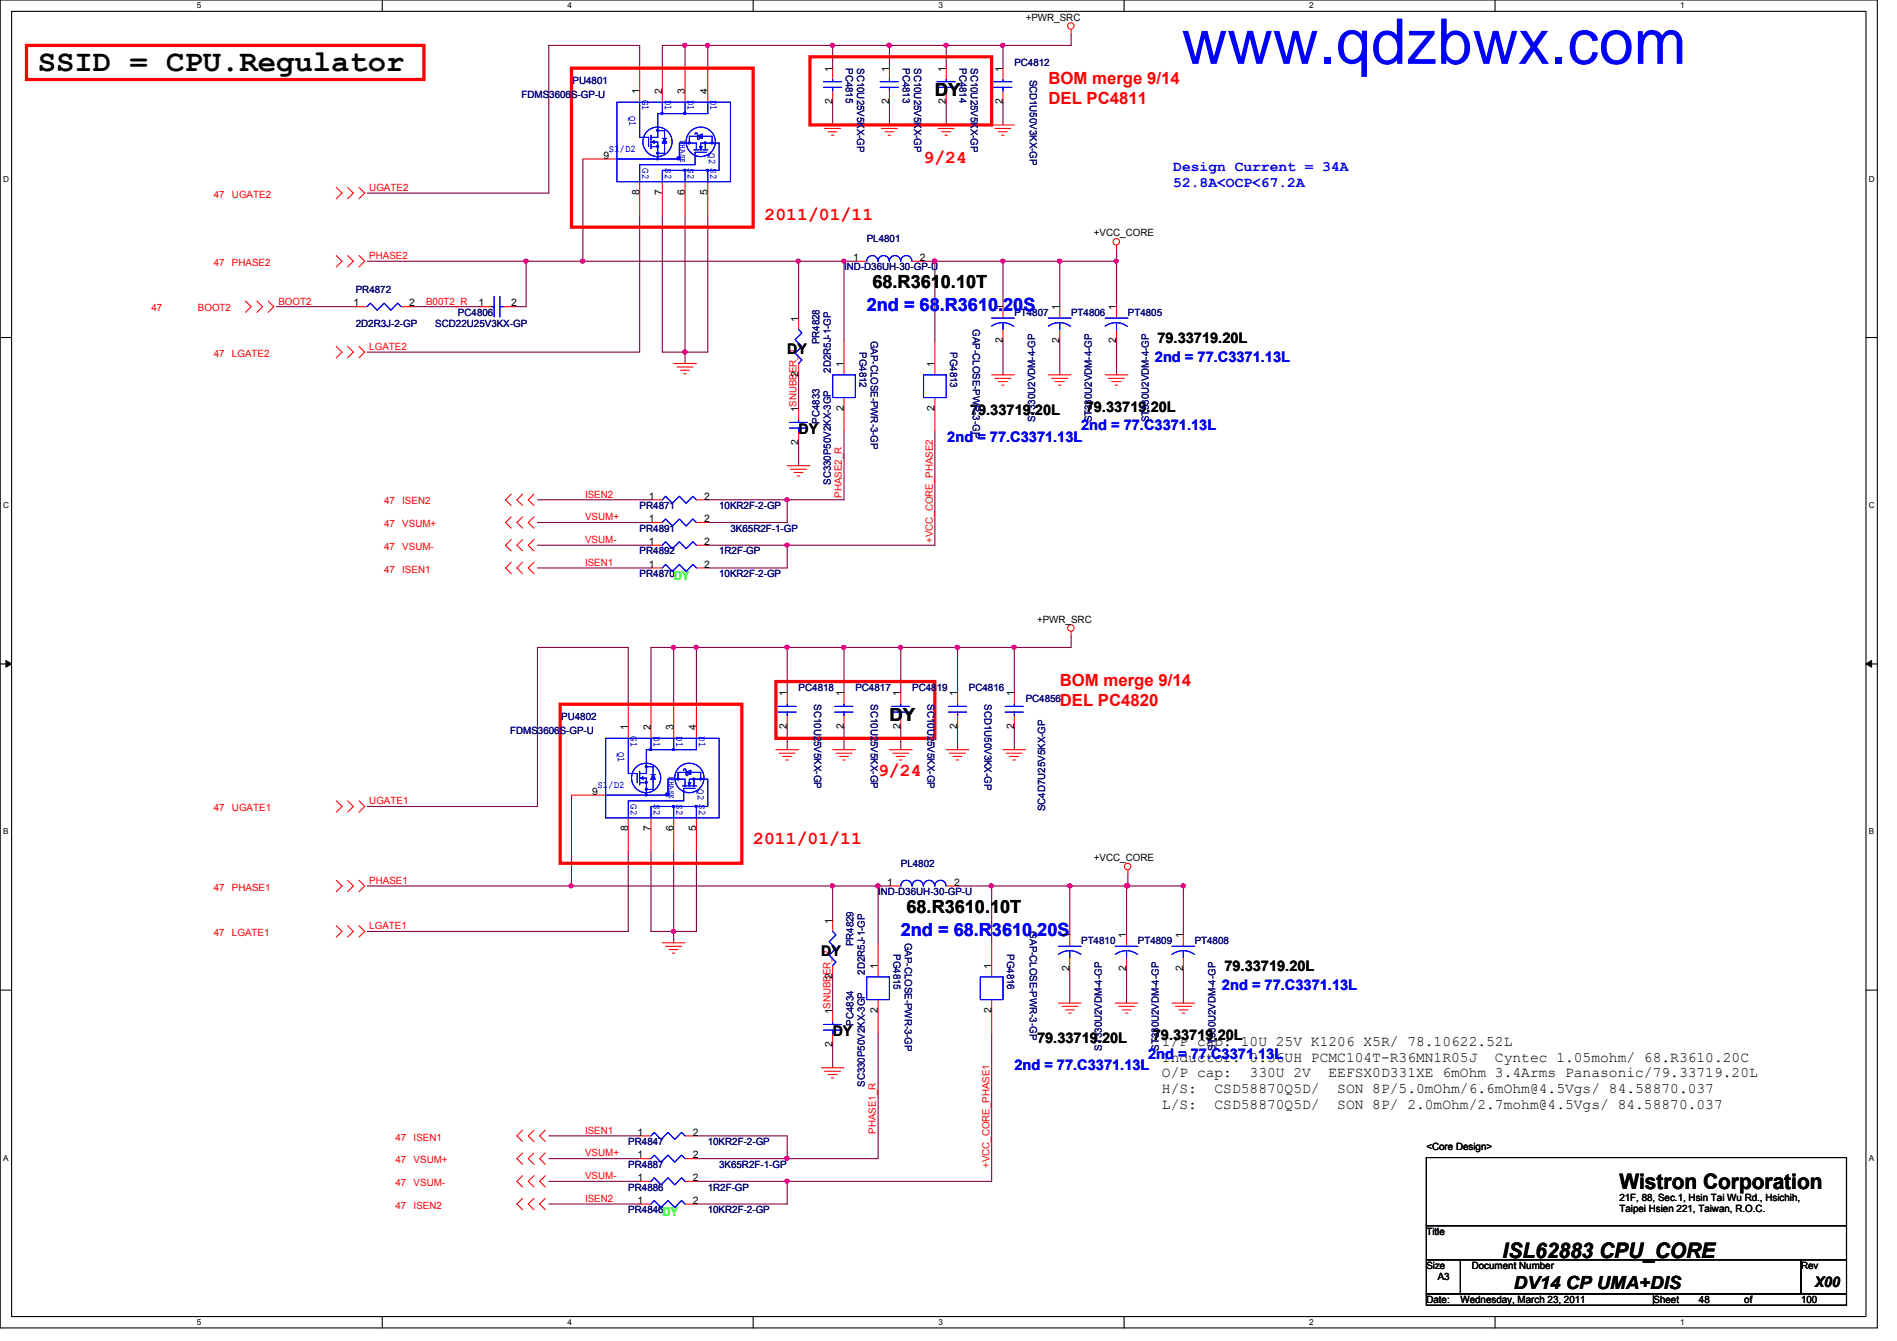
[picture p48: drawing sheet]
<svg xmlns="http://www.w3.org/2000/svg" width="297mm" height="210mm" viewBox="0 0 297 210" stroke-linecap="round" stroke-linejoin="round" font-family="sans-serif">
<defs><g id="words">
<text font-size="9.9" fill="#00f" x="185" y="10">www.qdzbwx.com</text>
<text font-size="4.8" x="5.9" y="11.1">SSID = CPU.Regulator</text>
<g font-size="3.3">
<text x="253.6" y="186.1">Wistron Corporation</text>
<text x="235.3" y="196.8">ISL62883 CPU_CORE</text>
</g>
<g font-size="2.8">
<text x="146.4" y="15.1">DY</text>
<text x="136.6" y="45.1">68.R3610.10T</text>
<text x="139.3" y="112.9">DY</text>
<text x="141.9" y="142.9">68.R3610.10T</text>
<text x="237.1" y="201.7">DV14 CP UMA+DIS</text>
</g>
<g font-size="2.8" fill="#f00">
<text x="144.6" y="25.5">9/24</text>
<text x="119.7" y="34.4">2011/01/11</text>
<text x="137.5" y="121.5">9/24</text>
<text x="117.9" y="132.2">2011/01/11</text>
</g>
<g font-size="2.8" fill="#00f">
<text x="135.7" y="48.7">2nd = 68.R3610.20S</text>
<text x="141.1" y="146.5">2nd = 68.R3610.20S</text>
</g>
<g font-size="2.6" fill="#f00">
<text x="164.2" y="13.1">BOM merge 9/14</text>
<text x="164.2" y="16.2">DEL PC4811</text>
<text x="165.9" y="107.3">BOM merge 9/14</text>
<text x="165.9" y="110.4">DEL PC4820</text>
</g>
<g font-size="2.3" fill="#00f">
<text x="183.7" y="26.8">Design Current = 34A</text>
<text x="183.7" y="29.3">52.8A&lt;OCP&lt;67.2A</text>
<text x="180.8" y="56.7">2nd = 77.C3371.13L</text>
<text x="148.3" y="69.1">2nd = 77.C3371.13L</text>
<text x="169.3" y="67.4">2nd = 77.C3371.13L</text>
<text x="191.3" y="155">2nd = 77.C3371.13L</text>
<text x="158.8" y="167.5">2nd = 77.C3371.13L</text>
<text x="179.8" y="165.7">2nd = 77.C3371.13L</text>
</g>
<g font-size="2.3">
<text x="181.2" y="53.7">79.33719.20L</text>
<text x="123.3" y="55.5">DY</text>
<text x="151.9" y="64.9">79.33719.20L</text>
<text x="170" y="64.5">79.33719.20L</text>
<text x="125" y="67.9">DY</text>
<text x="128.6" y="149.7">DY</text>
<text x="191.7" y="152">79.33719.20L</text>
<text x="130.4" y="162.1">DY</text>
<text x="162.4" y="163.2">79.33719.20L</text>
<text x="180.5" y="162.9">79.33719.20L</text>
<text x="181.9" y="163.7">I/P cap: 10U 25V K1206 X5R/ 78.10622.52L</text>
<text x="181.9" y="166.2">Inductor: 0.36UH PCMC104T-R36MN1R05J</text>
<text x="234.1" y="166.2">Cyntec 1.05mohm/ 68.R3610.20C</text>
<text x="181.9" y="168.7">O/P cap:</text>
<text x="181.9" y="171.2">H/S:</text>
<text x="181.9" y="173.7">L/S:</text>
<text x="190.2" y="171.2">CSD58870Q5D/</text>
<text x="190.2" y="173.7">CSD58870Q5D/</text>
<text x="195.7" y="168.7">330U 2V</text>
<text x="208" y="168.7">EEFSX0D331XE 6mOhm 3.4Arms Panasonic/79.33719.20L</text>
<text x="209.4" y="171.2">SON 8P/5.0mOhm/6.6mOhm@4.5Vgs/ 84.58870.037</text>
<text x="209.4" y="173.7">SON 8P/ 2.0mOhm/2.7mohm@4.5Vgs/ 84.58870.037</text>
<text x="284.2" y="201.4">X00</text>
</g>
<g font-size="1.9" fill="#0f0">
<text x="105.5" y="90.7">DY</text>
<text x="103.7" y="190.3">DY</text>
</g>
<g font-size="1.6">
<text x="160.6" y="3.2">+PWR_SRC</text>
<text x="130.3" y="11.2" transform="rotate(-90 130.3 11.2)">1</text>
<text x="139.2" y="11.2" transform="rotate(-90 139.2 11.2)">1</text>
<text x="148.1" y="11.2" transform="rotate(-90 148.1 11.2)">1</text>
<text x="157" y="11.2" transform="rotate(-90 157 11.2)">1</text>
<text x="100.1" y="14.8" transform="rotate(-90 100.1 14.8)">1</text>
<text x="103.7" y="14.8" transform="rotate(-90 103.7 14.8)">2</text>
<text x="107.2" y="14.8" transform="rotate(-90 107.2 14.8)">3</text>
<text x="110.8" y="14.8" transform="rotate(-90 110.8 14.8)">4</text>
<text x="130.3" y="16.3" transform="rotate(-90 130.3 16.3)">2</text>
<text x="139.2" y="16.3" transform="rotate(-90 139.2 16.3)">2</text>
<text x="148.1" y="16.3" transform="rotate(-90 148.1 16.3)">2</text>
<text x="157" y="16.3" transform="rotate(-90 157 16.3)">2</text>
<text x="94.5" y="24.8">9</text>
<text x="100.1" y="30.6" transform="rotate(-90 100.1 30.6)">8</text>
<text x="103.7" y="30.6" transform="rotate(-90 103.7 30.6)">7</text>
<text x="107.2" y="30.6" transform="rotate(-90 107.2 30.6)">6</text>
<text x="110.8" y="30.6" transform="rotate(-90 110.8 30.6)">5</text>
<text x="133.6" y="40.9">1</text>
<text x="144.1" y="40.9">2</text>
<text x="171.3" y="37">+VCC_CORE</text>
<text x="55.4" y="48">1</text>
<text x="64" y="48">2</text>
<text x="74.9" y="48">1</text>
<text x="80" y="48">2</text>
<text x="125" y="50.3" transform="rotate(-90 125 50.3)">1</text>
<text x="157" y="53.7" transform="rotate(-90 157 53.7)">2</text>
<text x="157" y="48.6" transform="rotate(-90 157 48.6)">1</text>
<text x="165.9" y="53.7" transform="rotate(-90 165.9 53.7)">2</text>
<text x="165.9" y="48.6" transform="rotate(-90 165.9 48.6)">1</text>
<text x="174.8" y="53.7" transform="rotate(-90 174.8 53.7)">2</text>
<text x="174.8" y="48.6" transform="rotate(-90 174.8 48.6)">1</text>
<text x="125" y="59" transform="rotate(-90 125 59)">2</text>
<text x="132.1" y="57.4" transform="rotate(-90 132.1 57.4)">1</text>
<text x="146.3" y="57.4" transform="rotate(-90 146.3 57.4)">1</text>
<text x="125" y="64.6" transform="rotate(-90 125 64.6)">1SNUBBER_1</text>
<text x="132.1" y="64.3" transform="rotate(-90 132.1 64.3)">2</text>
<text x="146.3" y="64.3" transform="rotate(-90 146.3 64.3)">2</text>
<text x="125" y="69.7" transform="rotate(-90 125 69.7)">2</text>
<text x="101.6" y="78.2">1</text>
<text x="101.6" y="81.7">1</text>
<text x="110.3" y="78.2">2</text>
<text x="110.3" y="81.7">2</text>
<text x="101.6" y="85.3">1</text>
<text x="101.6" y="88.9">1</text>
<text x="110.3" y="85.3">2</text>
<text x="110.3" y="88.9">2</text>
<text x="162.4" y="97.5">+PWR_SRC</text>
<text x="123.2" y="109" transform="rotate(-90 123.2 109)">1</text>
<text x="132.1" y="109" transform="rotate(-90 132.1 109)">1</text>
<text x="141" y="109" transform="rotate(-90 141 109)">1</text>
<text x="149.9" y="109" transform="rotate(-90 149.9 109)">1</text>
<text x="158.8" y="109" transform="rotate(-90 158.8 109)">1</text>
<text x="98.3" y="114.3" transform="rotate(-90 98.3 114.3)">1</text>
<text x="101.9" y="114.3" transform="rotate(-90 101.9 114.3)">2</text>
<text x="105.4" y="114.3" transform="rotate(-90 105.4 114.3)">3</text>
<text x="109" y="114.3" transform="rotate(-90 109 114.3)">4</text>
<text x="123.2" y="114.1" transform="rotate(-90 123.2 114.1)">2</text>
<text x="132.1" y="114.1" transform="rotate(-90 132.1 114.1)">2</text>
<text x="141" y="114.1" transform="rotate(-90 141 114.1)">2</text>
<text x="149.9" y="114.1" transform="rotate(-90 149.9 114.1)">2</text>
<text x="158.8" y="114.1" transform="rotate(-90 158.8 114.1)">2</text>
<text x="92.7" y="124.4">9</text>
<text x="98.3" y="130.1" transform="rotate(-90 98.3 130.1)">8</text>
<text x="101.9" y="130.1" transform="rotate(-90 101.9 130.1)">7</text>
<text x="105.4" y="130.1" transform="rotate(-90 105.4 130.1)">6</text>
<text x="109" y="130.1" transform="rotate(-90 109 130.1)">5</text>
<text x="171.3" y="134.8">+VCC_CORE</text>
<text x="138.9" y="138.6">1</text>
<text x="149.4" y="138.6">2</text>
<text x="130.3" y="144.6" transform="rotate(-90 130.3 144.6)">1</text>
<text x="167.5" y="146.9" transform="rotate(-90 167.5 146.9)">1</text>
<text x="176.4" y="146.9" transform="rotate(-90 176.4 146.9)">1</text>
<text x="185.2" y="146.9" transform="rotate(-90 185.2 146.9)">1</text>
<text x="130.3" y="153.2" transform="rotate(-90 130.3 153.2)">2</text>
<text x="137.5" y="151.7" transform="rotate(-90 137.5 151.7)">1</text>
<text x="155.2" y="151.7" transform="rotate(-90 155.2 151.7)">1</text>
<text x="167.5" y="152" transform="rotate(-90 167.5 152)">2</text>
<text x="176.4" y="152" transform="rotate(-90 176.4 152)">2</text>
<text x="185.2" y="152" transform="rotate(-90 185.2 152)">2</text>
<text x="130.3" y="158.8" transform="rotate(-90 130.3 158.8)">1SNUBBER_2</text>
<text x="137.5" y="158.6" transform="rotate(-90 137.5 158.6)">2</text>
<text x="155.2" y="158.6" transform="rotate(-90 155.2 158.6)">2</text>
<text x="130.3" y="163.9" transform="rotate(-90 130.3 163.9)">2</text>
<text x="99.8" y="177.8">1</text>
<text x="108.5" y="177.8">2</text>
<text x="223.3" y="180">&lt;Core Design&gt;</text>
<text x="99.8" y="184.9">1</text>
<text x="99.8" y="181.3">1</text>
<text x="108.5" y="184.9">2</text>
<text x="108.5" y="181.3">2</text>
<text x="99.8" y="188.4">1</text>
<text x="108.5" y="188.4">2</text>
<text x="253.6" y="188">21F, 88, Sec.1, Hsin Tai Wu Rd., Hsichih,</text>
<text x="253.6" y="189.8">Taipei Hsien 221, Taiwan, R.O.C.</text>
<text x="223.3" y="193.3">Title</text>
<text x="223.3" y="198.6">Size</text>
<text x="223.3" y="204">Date:</text>
<text x="225.1" y="200.4">A3</text>
<text x="228.7" y="204">Wednesday, March 23, 2011</text>
<text x="230.5" y="198.6">Document Number</text>
<text x="258.9" y="204">Sheet</text>
<text x="266" y="204">48</text>
<text x="273.1" y="204">of</text>
<text x="282" y="204">100</text>
<text x="282" y="198.6">Rev</text>
</g>
<g font-size="1.6" fill="#000080">
<text x="132.5" y="10.7" transform="rotate(90 132.5 10.7)">PC4815</text>
<text x="134.2" y="10.7" transform="rotate(90 134.2 10.7)">SC10U25V5KX-GP</text>
<text x="141.3" y="10.7" transform="rotate(90 141.3 10.7)">PC4813</text>
<text x="143.1" y="10.7" transform="rotate(90 143.1 10.7)">SC10U25V5KX-GP</text>
<text x="150.2" y="10.7" transform="rotate(90 150.2 10.7)">PC4814</text>
<text x="152" y="10.7" transform="rotate(90 152 10.7)">SC10U25V5KX-GP</text>
<text x="158.8" y="10.3">PC4812</text>
<text x="81.7" y="15.3">FDMS3606S-GP-U</text>
<text x="89.7" y="13.2">PU4801</text>
<text x="161.2" y="12.4" transform="rotate(90 161.2 12.4)">SCD1U50V3KX-GP</text>
<text x="135.7" y="37.9">PL4801</text>
<text x="55.7" y="45.9">PR4872</text>
<text x="132.2" y="42.3">IND-D36UH-30-GP-U</text>
<text x="55.7" y="51.2">2D2R3J-2-GP</text>
<text x="68.2" y="51.2">SCD22U25V3KX-GP</text>
<text x="71.7" y="49.4">PC4806</text>
<text x="128.3" y="53.9" transform="rotate(-90 128.3 53.9)">PR4828</text>
<text x="136.4" y="53.3" transform="rotate(90 136.4 53.3)">GAP-CLOSE-PWR-3-GP</text>
<text x="152.4" y="51.6" transform="rotate(90 152.4 51.6)">GAP-CLOSE-PWR-3-GP</text>
<text x="158.8" y="49.4">PT4807</text>
<text x="167.7" y="49.4">PT4806</text>
<text x="176.6" y="49.4">PT4805</text>
<text x="130.1" y="58.3" transform="rotate(-90 130.1 58.3)">2D2R5J-1-GP</text>
<text x="134.6" y="55.1" transform="rotate(90 134.6 55.1)">PG4812</text>
<text x="148.8" y="55.1" transform="rotate(90 148.8 55.1)">PG4813</text>
<text x="128.3" y="66.3" transform="rotate(-90 128.3 66.3)">PC4833</text>
<text x="162.1" y="66.1" transform="rotate(-90 162.1 66.1)">ST330U2VDM-4-GP</text>
<text x="171" y="66.1" transform="rotate(-90 171 66.1)">ST330U2VDM-4-GP</text>
<text x="179.9" y="66.1" transform="rotate(-90 179.9 66.1)">ST330U2VDM-4-GP</text>
<text x="130.1" y="75.9" transform="rotate(-90 130.1 75.9)">SC330P50V2KX-3GP</text>
<text x="100.2" y="79.7">PR4871</text>
<text x="100.2" y="83.2">PR4891</text>
<text x="112.6" y="79.7">10KR2F-2-GP</text>
<text x="114.4" y="83.2">3K65R2F-1-GP</text>
<text x="100.2" y="86.8">PR4892</text>
<text x="112.6" y="86.8">1R2F-GP</text>
<text x="100.2" y="90.3">PR4870</text>
<text x="112.6" y="90.3">10KR2F-2-GP</text>
<text x="87.9" y="112.7">PU4802</text>
<text x="125" y="108.1">PC4818</text>
<text x="127.5" y="110.2" transform="rotate(90 127.5 110.2)">SC10U25V5KX-GP</text>
<text x="133.9" y="108.1">PC4817</text>
<text x="136.4" y="110.2" transform="rotate(90 136.4 110.2)">SC10U25V5KX-GP</text>
<text x="142.8" y="108.1">PC4819</text>
<text x="145.2" y="110.2" transform="rotate(90 145.2 110.2)">SC10U25V5KX-GP</text>
<text x="151.7" y="108.1">PC4816</text>
<text x="154.1" y="110.2" transform="rotate(90 154.1 110.2)">SCD1U50V3KX-GP</text>
<text x="160.6" y="109.9">PC4856</text>
<text x="79.9" y="114.9">FDMS3606S-GP-U</text>
<text x="163.7" y="127" transform="rotate(-90 163.7 127)">SC4D7U25V5KX-GP</text>
<text x="141.1" y="135.7">PL4802</text>
<text x="137.5" y="140.1">IND-D36UH-30-GP-U</text>
<text x="133.6" y="148.1" transform="rotate(-90 133.6 148.1)">PR4829</text>
<text x="139.9" y="149.4" transform="rotate(90 139.9 149.4)">PG4815</text>
<text x="141.7" y="147.6" transform="rotate(90 141.7 147.6)">GAP-CLOSE-PWR-3-GP</text>
<text x="157.7" y="149.4" transform="rotate(90 157.7 149.4)">PG4816</text>
<text x="161.2" y="145.8" transform="rotate(90 161.2 145.8)">GAP-CLOSE-PWR-3-GP</text>
<text x="169.3" y="147.8">PT4810</text>
<text x="178.2" y="147.8">PT4809</text>
<text x="187.1" y="147.8">PT4808</text>
<text x="135.4" y="152.6" transform="rotate(-90 135.4 152.6)">2D2R5J-1-GP</text>
<text x="133.6" y="160.6" transform="rotate(-90 133.6 160.6)">PC4834</text>
<text x="172.5" y="164.5" transform="rotate(-90 172.5 164.5)">ST330U2VDM-4-GP</text>
<text x="181.4" y="164.5" transform="rotate(-90 181.4 164.5)">ST330U2VDM-4-GP</text>
<text x="190.3" y="164.5" transform="rotate(-90 190.3 164.5)">ST330U2VDM-4-GP</text>
<text x="135.4" y="170.1" transform="rotate(-90 135.4 170.1)">SC330P50V2KX-3GP</text>
<text x="98.4" y="179.2">PR4847</text>
<text x="110.8" y="179.2">10KR2F-2-GP</text>
<text x="98.4" y="182.8">PR4887</text>
<text x="112.6" y="182.8">3K65R2F-1-GP</text>
<text x="98.4" y="186.4">PR4886</text>
<text x="98.4" y="189.9">PR4846</text>
<text x="110.8" y="186.4">1R2F-GP</text>
<text x="110.8" y="189.9">10KR2F-2-GP</text>
</g>
<g font-size="1.6" fill="#00f">
<text x="100.6" y="15.7" transform="rotate(90 100.6 15.7)">G1</text>
<text x="104.1" y="15.7" transform="rotate(90 104.1 15.7)">D1</text>
<text x="107.7" y="15.7" transform="rotate(90 107.7 15.7)">D1</text>
<text x="111.2" y="15.7" transform="rotate(90 111.2 15.7)">D1</text>
<text x="95.3" y="23.8">S1/D2</text>
<text x="98.6" y="18.1" transform="rotate(90 98.6 18.1)">Q1</text>
<text x="100.6" y="26.3" transform="rotate(90 100.6 26.3)">G2</text>
<text x="104.1" y="26.3" transform="rotate(90 104.1 26.3)">S2</text>
<text x="107.7" y="26.3" transform="rotate(90 107.7 26.3)">S2</text>
<text x="111" y="24" transform="rotate(90 111 24)">Q2 S2</text>
<text x="96.8" y="117.7" transform="rotate(90 96.8 117.7)">Q1</text>
<text x="98.8" y="115.2" transform="rotate(90 98.8 115.2)">G1</text>
<text x="102.4" y="115.2" transform="rotate(90 102.4 115.2)">D1</text>
<text x="105.9" y="115.2" transform="rotate(90 105.9 115.2)">D1</text>
<text x="109.5" y="115.2" transform="rotate(90 109.5 115.2)">D1</text>
<text x="93.6" y="123.4">S1/D2</text>
<text x="98.8" y="125.9" transform="rotate(90 98.8 125.9)">G2</text>
<text x="102.4" y="125.9" transform="rotate(90 102.4 125.9)">S2</text>
<text x="105.9" y="125.9" transform="rotate(90 105.9 125.9)">S2</text>
<text x="109.3" y="123.6" transform="rotate(90 109.3 123.6)">Q2 S2</text>
</g>
<g font-size="1.6" fill="#f00">
<text x="57.8" y="29.9">UGATE2</text>
<text x="33.5" y="30.9">47</text>
<text x="36.3" y="30.9">UGATE2</text>
<text x="33.5" y="41.6">47</text>
<text x="36.3" y="41.6">PHASE2</text>
<text x="57.8" y="40.6">PHASE2</text>
<text x="43.6" y="47.7">BOOT2</text>
<text x="66.7" y="47.7">B00T2_R</text>
<text x="23.7" y="48.7">47</text>
<text x="31" y="48.7">BOOT2</text>
<text x="33.5" y="55.8">47</text>
<text x="36.3" y="55.8">LGATE2</text>
<text x="57.8" y="54.8">LGATE2</text>
<text x="91.6" y="77.9">ISEN2</text>
<text x="131.8" y="77.9" transform="rotate(-90 131.8 77.9)">PHASE2_R</text>
<text x="60.2" y="82.5">47</text>
<text x="60.2" y="79">47</text>
<text x="63" y="79">ISEN2</text>
<text x="63" y="82.5">VSUM+</text>
<text x="91.6" y="81.4">VSUM+</text>
<text x="60.2" y="86.1">47</text>
<text x="60.2" y="89.6">47</text>
<text x="63" y="86.1">VSUM-</text>
<text x="63" y="89.6">ISEN1</text>
<text x="91.6" y="85">VSUM-</text>
<text x="91.6" y="88.6">ISEN1</text>
<text x="146" y="85" transform="rotate(-90 146 85)">+VCC_CORE_PHASE2</text>
<text x="57.8" y="125.9">UGATE1</text>
<text x="33.5" y="127">47</text>
<text x="36.3" y="127">UGATE1</text>
<text x="33.5" y="139.4">47</text>
<text x="36.3" y="139.4">PHASE1</text>
<text x="57.8" y="138.3">PHASE1</text>
<text x="33.5" y="146.5">47</text>
<text x="36.3" y="146.5">LGATE1</text>
<text x="57.8" y="145.5">LGATE1</text>
<text x="61.9" y="178.5">47</text>
<text x="64.8" y="178.5">ISEN1</text>
<text x="91.6" y="177.5">ISEN1</text>
<text x="137.2" y="177.5" transform="rotate(-90 137.2 177.5)">PHASE1_R</text>
<text x="61.9" y="182.1">47</text>
<text x="61.9" y="185.6">47</text>
<text x="64.8" y="182.1">VSUM+</text>
<text x="64.8" y="185.6">VSUM-</text>
<text x="91.6" y="181">VSUM+</text>
<text x="91.6" y="184.6">VSUM-</text>
<text x="154.9" y="182.8" transform="rotate(-90 154.9 182.8)">+VCC_CORE_PHASE1</text>
<text x="61.9" y="189.2">47</text>
<text x="64.8" y="189.2">ISEN2</text>
<text x="91.6" y="188.1">ISEN2</text>
</g>
<g font-size="1.3">
<text x="30.8" y="1.3">5</text>
<text x="88.9" y="1.3">4</text>
<text x="146.9" y="1.3">3</text>
<text x="205" y="1.3">2</text>
<text x="263.1" y="1.3">1</text>
<text x=".5" y="28.4">D</text>
<text x="292.6" y="28.4">D</text>
<text x=".5" y="79.5">C</text>
<text x="292.6" y="79.5">C</text>
<text x=".5" y="130.6">B</text>
<text x="292.6" y="130.6">B</text>
<text x=".5" y="181.7">A</text>
<text x="292.6" y="181.7">A</text>
<text x="30.8" y="207.4">5</text>
<text x="88.9" y="207.4">4</text>
<text x="146.9" y="207.4">3</text>
<text x="205" y="207.4">2</text>
<text x="263.1" y="207.4">1</text>
</g>
<g font-size="1.2" fill="#00f">
<text x="106.5" y="21.9" transform="rotate(90 106.5 21.9)">PHASE</text>
<text x="104.8" y="121.5" transform="rotate(90 104.8 121.5)">PHASE</text>
</g>
</g></defs>
<path d="M0 0h294v207.9h-294zM1.8 1.8h290.4v204.3h-290.4z" fill="none" stroke="#000" stroke-width=".17"/>
<g fill="#fff">
<path d="M30.8 .2h.7v1.4h-.7z"/>
<path d="M30.8 206.2h.7v1.4h-.7z"/>
</g>
<path d="M59.9 0v1.8M59.9 206.1v1.8" fill="none" stroke="#000" stroke-width=".17"/>
<g fill="#fff">
<path d="M88.9 .2h.6v1.4h-.6z"/>
<path d="M88.9 206.2h.6v1.4h-.6z"/>
</g>
<path d="M117.9 0v1.8M117.9 206.1v1.8" fill="none" stroke="#000" stroke-width=".17"/>
<g fill="#fff">
<path d="M146.9 .2h.7v1.4h-.7z"/>
<path d="M146.9 206.2h.7v1.4h-.7z"/>
</g>
<path d="M176 0v1.8M176 206.1v1.8" fill="none" stroke="#000" stroke-width=".17"/>
<g fill="#fff">
<path d="M205 .2h.7v1.4h-.7z"/>
<path d="M205 206.2h.7v1.4h-.7z"/>
</g>
<path d="M234.1 0v1.8M234.1 206.1v1.8" fill="none" stroke="#000" stroke-width=".17"/>
<g fill="#fff">
<path d="M263.1 .2h.7v1.4h-.7z"/>
<path d="M263.1 206.2h.7v1.4h-.7z"/>
<path d="M.5 27.3h.9v1.4h-.9z"/>
<path d="M292.6 27.3h.9v1.4h-.9z"/>
<path d="M.5 78.4h.9v1.4h-.9z"/>
<path d="M292.6 78.4h.9v1.4h-.9z"/>
</g>
<path d="M0 52.8h1.8M292.2 52.8h1.8" fill="none" stroke="#000" stroke-width=".17"/>
<g fill="#fff">
<path d="M.5 129.5h.8v1.4h-.8z"/>
<path d="M292.6 129.5h.9v1.4h-.9z"/>
</g>
<path d="M0 103.9h1.8M292.2 103.9h1.8" fill="none" stroke="#000" stroke-width=".17"/>
<path d="M.9 103.4l.9 .5-.9 .5zM292.2 103.9l.9-.5v1z" fill="#000"/>
<path d="M.9 103.4l.9 .5-.9 .5zM292.2 103.9l.9-.5v1z" fill="none" stroke="#000" stroke-width=".16"/>
<g fill="#fff">
<path d="M.5 180.5h.8v1.4h-.8z"/>
<path d="M292.6 180.5h.9v1.4h-.9z"/>
</g>
<path d="M0 155h1.8M292.2 155h1.8" fill="none" stroke="#000" stroke-width=".17"/>
<path d="M85.9 7.1v23.1M57.5 138.7h32M105.5 145.8v1.8" fill="none" stroke="#800040" stroke-width=".17"/>
<circle cx="105.5" cy="145.8" r=".33" fill="#f0f"/>
<circle cx="105.5" cy="145.8" r=".33" fill="none" stroke="#f0f" stroke-width=".17"/>
<path d="M110.8 7.1v3.6M130.4 7.1h8.9M98.4 101.3v8.9" fill="none" stroke="#800040" stroke-width=".17"/>
<circle cx="139.2" cy="7.1" r=".33" fill="#f0f"/>
<circle cx="139.2" cy="7.1" r=".33" fill="none" stroke="#f0f" stroke-width=".17"/>
<circle cx="130.3" cy="7.1" r=".33" fill="#f0f"/>
<circle cx="130.3" cy="7.1" r=".33" fill="none" stroke="#f0f" stroke-width=".17"/>
<path d="M85.9 7.1h14.3v3.6M91.3 24.9v16h-33.8M84.2 101.3h14.2M101.9 101.3v8.9M105.5 145.8h3.5" fill="none" stroke="#800040" stroke-width=".17"/>
<circle cx="82.3" cy="40.9" r=".33" fill="#f0f"/>
<circle cx="82.3" cy="40.9" r=".33" fill="none" stroke="#f0f" stroke-width=".17"/>
<path d="M105.5 101.3v8.9" fill="none" stroke="#800040" stroke-width=".17"/>
<circle cx="105.5" cy="101.3" r=".33" fill="#f0f"/>
<circle cx="105.5" cy="101.3" r=".33" fill="none" stroke="#f0f" stroke-width=".17"/>
<path d="M103.7 7.1v3.6M107.3 55.1v1.8M101.9 101.3h3.6M109 101.3h14.3M98.4 133.3v12.5" fill="none" stroke="#800040" stroke-width=".17"/>
<circle cx="107.2" cy="55.1" r=".33" fill="#f0f"/>
<circle cx="107.2" cy="55.1" r=".33" fill="none" stroke="#f0f" stroke-width=".17"/>
<path d="M139.3 7.1h8.9M125 58.7v5.3M125 40.9v8.9M125 69.3v3.6M130.4 138.7v5.3M130.4 152.9v5.3M130.4 163.6v3.5" fill="none" stroke="#800040" stroke-width=".17"/>
<circle cx="139.2" cy="7.1" r=".33" fill="#f0f"/>
<circle cx="139.2" cy="7.1" r=".33" fill="none" stroke="#f0f" stroke-width=".17"/>
<path d="M148.2 7.1h8.9" fill="none" stroke="#800040" stroke-width=".17"/>
<circle cx="148.1" cy="7.1" r=".33" fill="#f0f"/>
<circle cx="148.1" cy="7.1" r=".33" fill="none" stroke="#f0f" stroke-width=".17"/>
<path d="M157.1 40.9h8.8" fill="none" stroke="#800040" stroke-width=".17"/>
<circle cx="157" cy="40.9" r=".33" fill="#f0f"/>
<circle cx="157" cy="40.9" r=".33" fill="none" stroke="#f0f" stroke-width=".17"/>
<path d="M132.2 113.8v3.5M132.2 101.3v7.2M141.1 113.8v3.5M158.8 101.3h-17.7v7.2" fill="none" stroke="#800040" stroke-width=".17"/>
<circle cx="141" cy="101.3" r=".33" fill="#f0f"/>
<circle cx="141" cy="101.3" r=".33" fill="none" stroke="#f0f" stroke-width=".17"/>
<path d="M123.3 113.8v3.5M123.3 101.3v7.2M149.9 101.3v7.2" fill="none" stroke="#800040" stroke-width=".17"/>
<circle cx="149.9" cy="101.3" r=".33" fill="#f0f"/>
<circle cx="149.9" cy="101.3" r=".33" fill="none" stroke="#f0f" stroke-width=".17"/>
<path d="M149.9 113.8v3.5M158.8 113.8v3.5M158.8 101.3v7.2" fill="none" stroke="#800040" stroke-width=".17"/>
<circle cx="158.8" cy="101.3" r=".33" fill="#f0f"/>
<circle cx="158.8" cy="101.3" r=".33" fill="none" stroke="#f0f" stroke-width=".17"/>
<path d="M130.4 16v3.6M130.4 7.1v3.6M139.3 16v3.6M139.3 7.1v3.6M148.2 16v3.6M148.2 7.1v3.6M157.1 16v3.6M167.7 7.1h-10.6v3.6M43.3 48h12.4M80.6 48h1.8M123.3 78.2v3.6" fill="none" stroke="#800040" stroke-width=".17"/>
<circle cx="157" cy="7.1" r=".33" fill="#f0f"/>
<circle cx="157" cy="7.1" r=".33" fill="none" stroke="#f0f" stroke-width=".17"/>
<path d="M64.6 48h10.7M82.4 40.9v7.1M165.9 40.9h8.9" fill="none" stroke="#800040" stroke-width=".17"/>
<circle cx="174.8" cy="40.9" r=".33" fill="#f0f"/>
<circle cx="174.8" cy="40.9" r=".33" fill="none" stroke="#f0f" stroke-width=".17"/>
<circle cx="165.9" cy="40.9" r=".33" fill="#f0f"/>
<circle cx="165.9" cy="40.9" r=".33" fill="none" stroke="#f0f" stroke-width=".17"/>
<path d="M174.8 39.1v1.8M125 40.9h7.2" fill="none" stroke="#800040" stroke-width=".17"/>
<circle cx="132.1" cy="40.9" r=".33" fill="#f0f"/>
<circle cx="132.1" cy="40.9" r=".33" fill="none" stroke="#f0f" stroke-width=".17"/>
<circle cx="125" cy="40.9" r=".33" fill="#f0f"/>
<circle cx="125" cy="40.9" r=".33" fill="none" stroke="#f0f" stroke-width=".17"/>
<path d="M132.2 40.9v12.4M146.4 40.9v12.4" fill="none" stroke="#800040" stroke-width=".17"/>
<circle cx="146.3" cy="40.9" r=".33" fill="#f0f"/>
<circle cx="146.3" cy="40.9" r=".33" fill="none" stroke="#f0f" stroke-width=".17"/>
<path d="M144.6 40.9h1.8M146.4 67.6v17.7h-23.1" fill="none" stroke="#800040" stroke-width=".17"/>
<circle cx="123.2" cy="85.3" r=".33" fill="#f0f"/>
<circle cx="123.2" cy="85.3" r=".33" fill="none" stroke="#f0f" stroke-width=".17"/>
<path d="M123.3 78.2h8.9" fill="none" stroke="#800040" stroke-width=".17"/>
<circle cx="123.2" cy="78.2" r=".33" fill="#f0f"/>
<circle cx="123.2" cy="78.2" r=".33" fill="none" stroke="#f0f" stroke-width=".17"/>
<g fill="none" stroke="#800040" stroke-width=".17">
<path d="M167.7 5.3v1.8M57.5 30.2h28.4M146.4 40.9h10.7M165.9 40.9v7.1M165.9 53.3v5.4M174.8 40.9v7.1M174.8 53.3v5.4M84.2 78.2h17.7M84.2 81.8h17.7M84.2 85.3h17.7M84.2 88.9h17.7M110.8 88.9h12.5"/>
<path d="M110.8 85.3h12.5"/>
</g>
<circle cx="146.3" cy="40.9" r=".33" fill="#f0f"/>
<circle cx="146.3" cy="40.9" r=".33" fill="none" stroke="#f0f" stroke-width=".17"/>
<path d="M110.8 81.8h12.5M89.5 138.7h40.9" fill="none" stroke="#800040" stroke-width=".17"/>
<circle cx="89.5" cy="138.7" r=".33" fill="#f0f"/>
<circle cx="89.5" cy="138.7" r=".33" fill="none" stroke="#f0f" stroke-width=".17"/>
<path d="M176.6 136.9v1.8M57.5 145.8h40.9M109 177.8h14.3M123.3 181.4h14.2" fill="none" stroke="#800040" stroke-width=".17"/>
<circle cx="123.2" cy="181.3" r=".33" fill="#f0f"/>
<circle cx="123.2" cy="181.3" r=".33" fill="none" stroke="#f0f" stroke-width=".17"/>
<path d="M137.5 138.7v8.9M85.9 177.8h14.3M137.5 161.8v19.6M85.9 181.4h14.3M85.9 184.9h14.3M85.9 188.5h14.3M109 184.9h14.3v3.6h-14.3" fill="none" stroke="#800040" stroke-width=".17"/>
<circle cx="137.5" cy="138.7" r=".33" fill="#f0f"/>
<circle cx="137.5" cy="138.7" r=".33" fill="none" stroke="#f0f" stroke-width=".17"/>
<path d="M123.3 101.3h8.9M158.8 101.3h8.9" fill="none" stroke="#800040" stroke-width=".17"/>
<circle cx="123.2" cy="101.3" r=".33" fill="#f0f"/>
<circle cx="123.2" cy="101.3" r=".33" fill="none" stroke="#f0f" stroke-width=".17"/>
<path d="M167.7 99.6v1.7M149.9 138.7h5.4v8.9M155.3 161.8v23.1h-32" fill="none" stroke="#800040" stroke-width=".17"/>
<circle cx="123.2" cy="184.9" r=".33" fill="#f0f"/>
<circle cx="123.2" cy="184.9" r=".33" fill="none" stroke="#f0f" stroke-width=".17"/>
<path d="M57.5 126.2h26.7M130.4 138.7h8.9" fill="none" stroke="#800040" stroke-width=".17"/>
<circle cx="130.3" cy="138.7" r=".33" fill="#f0f"/>
<circle cx="130.3" cy="138.7" r=".33" fill="none" stroke="#f0f" stroke-width=".17"/>
<path d="M176.4 138.7h.2" fill="none" stroke="#800040" stroke-width=".17"/>
<circle cx="176.4" cy="138.7" r=".33" fill="#f0f"/>
<circle cx="176.4" cy="138.7" r=".33" fill="none" stroke="#f0f" stroke-width=".17"/>
<path d="M132.2 101.3h8.9" fill="none" stroke="#800040" stroke-width=".17"/>
<circle cx="132.1" cy="101.3" r=".33" fill="#f0f"/>
<circle cx="132.1" cy="101.3" r=".33" fill="none" stroke="#f0f" stroke-width=".17"/>
<path d="M132.2 67.6v10.6M123.3 85.3v3.6M84.2 101.3v24.9M185.3 138.7h.2M123.3 177.8v3.6h-14.3" fill="none" stroke="#800040" stroke-width=".17"/>
<circle cx="185.3" cy="138.7" r=".33" fill="#f0f"/>
<circle cx="185.3" cy="138.7" r=".33" fill="none" stroke="#f0f" stroke-width=".17"/>
<path d="M132.2 40.9h1.7M157.1 40.9v7.1M157.1 53.3v5.4M110.8 78.2h12.5M109 101.3v8.9" fill="none" stroke="#800040" stroke-width=".17"/>
<circle cx="109" cy="101.3" r=".33" fill="#f0f"/>
<circle cx="109" cy="101.3" r=".33" fill="none" stroke="#f0f" stroke-width=".17"/>
<path d="M103.7 33.8v21.3M91.3 40.9h33.7M89.5 124.5v14.2" fill="none" stroke="#800040" stroke-width=".17"/>
<circle cx="91.2" cy="40.9" r=".33" fill="#f0f"/>
<circle cx="91.2" cy="40.9" r=".33" fill="none" stroke="#f0f" stroke-width=".17"/>
<path d="M103.7 7.1h3.6M107.3 7.1h3.5M107.3 7.1v3.6M100.2 33.8v21.3h-42.7M110.8 33.8v21.3h-3.5M101.9 133.3v12.5M109 133.3v12.5" fill="none" stroke="#800040" stroke-width=".17"/>
<circle cx="107.2" cy="7.1" r=".33" fill="#f0f"/>
<circle cx="107.2" cy="7.1" r=".33" fill="none" stroke="#f0f" stroke-width=".17"/>
<path d="M110.8 7.1h19.6M107.3 33.8v21.3h-3.6M105.5 101.3h3.5M105.5 133.3v12.5h-3.6" fill="none" stroke="#800040" stroke-width=".17"/>
<circle cx="110.8" cy="7.1" r=".33" fill="#f0f"/>
<circle cx="110.8" cy="7.1" r=".33" fill="none" stroke="#f0f" stroke-width=".17"/>
<path d="M167.5 138.7v7.6M176.4 138.7v7.6M185.3 138.7v7.6M176.4 151.7v5.3M185.3 151.7v5.3" fill="none" stroke="#800040" stroke-width=".17"/>
<circle cx="167.5" cy="138.7" r=".33" fill="#f0f"/>
<circle cx="167.5" cy="138.7" r=".33" fill="none" stroke="#f0f" stroke-width=".17"/>
<path d="M155.3 138.7h21.1M167.5 151.7v5.3" fill="none" stroke="#800040" stroke-width=".17"/>
<circle cx="155.2" cy="138.7" r=".33" fill="#f0f"/>
<circle cx="155.2" cy="138.7" r=".33" fill="none" stroke="#f0f" stroke-width=".17"/>
<path d="M176.6 138.7h8.7" fill="none" stroke="#800040" stroke-width=".17"/>
<circle cx="176.6" cy="138.7" r=".33" fill="#f0f"/>
<circle cx="176.6" cy="138.7" r=".33" fill="none" stroke="#f0f" stroke-width=".17"/>
<g fill="none" stroke="#f00" stroke-width=".17">
<path d="M100.2 10.7v5.3M103.7 10.7v5.3M107.3 10.7v5.3M110.8 10.7v5.3M128.6 19.6h3.6M137.5 19.6h3.6M146.4 19.6h3.5M148.2 10.7v1.7M148.2 14.2v1.8M155.3 19.6h3.5M167.7 4.6v.7M52.7 29.3l.8 .9-.8 .9"/>
<path d="M54.4 29.3l.9 .9-.9 .9M56.2 29.3l.9 .9-.9 .9M91.3 24.9h5.3M100.2 28.4v5.4M103.7 28.4v5.4M107.3 28.4v5.4M110.8 28.4v5.4M129.1 20.1h2.5M129.7 20.6h1.4M130.2 21.2h.4M138 20.1h2.5M138.6 20.6h1.4"/>
<path d="M139.1 21.2h.3M146.9 20.1h2.5M147.4 20.6h1.4M148 21.2h.3M155.8 20.1h2.5M156.3 20.6h1.4M156.8 21.2h.4M174.8 38.4v.7M38.4 47.1l.9 .9-.9 .9M40.2 47.1l.9 .9-.9 .9M42 47.1l.9 .9-.9 .9M52.7 40l.8 .9-.8 .9"/>
<path d="M52.7 54.2l.8 .9-.8 .9M54.4 40l.9 .9-.9 .9M54.4 54.2l.9 .9-.9 .9M56.2 40l.9 .9-.9 .9M56.2 54.2l.9 .9-.9 .9M105.5 56.9h3.5M106 57.4h2.5M106.5 58h1.4M107.1 58.5h.3M155.3 58.7h3.5M155.8 59.2h2.5M156.3 59.7h1.4"/>
<path d="M157.1 48v1.8M157.1 51.6v1.7M164.2 58.7h3.5M164.7 59.2h2.5M165.2 59.7h1.4M173.1 58.7h3.5M173.6 59.2h2.5M174.1 59.7h1.4M80 77.3l-.8 .9 .8 .9M81.8 77.3l-.9 .9 .9 .9M83.6 77.3l-.9 .9 .9 .9M123.3 72.9h3.5"/>
<path d="M123.8 73.4h2.5M124.3 74h1.4M124.8 74.5h.4M156.8 60.3h.4M165.7 60.3h.4M174.6 60.3h.4M80 80.9l-.8 .9 .8 .9M80 84.5l-.8 .8 .8 .9M80 88l-.8 .9 .8 .9M81.8 80.9l-.9 .9 .9 .9M81.8 84.5l-.9 .8 .9 .9M81.8 88l-.9 .9 .9 .9"/>
<path d="M83.6 80.9l-.9 .9 .9 .9M83.6 84.5l-.9 .8 .9 .9M83.6 88l-.9 .9 .9 .9M101.9 85.3h1.8M109 85.3h1.8M167.7 98.8v.8M121.5 117.3h3.5M122 117.9h2.5M122.6 118.4h1.3M123.1 119h.3M130.4 117.3h3.5M130.9 117.9h2.5"/>
<path d="M131.4 118.4h1.4M131.9 119h.4M139.3 117.3h3.5M139.8 117.9h2.5M140.3 118.4h1.4M140.8 119h.4M148.2 117.3h3.5M148.7 117.9h2.5M149.2 118.4h1.4M149.7 119h.4M157.1 117.3h3.5M157.6 117.9h2.5"/>
<path d="M158.1 118.4h1.4M158.6 119h.4M158.8 108.5v1.7M158.8 112v1.8M52.7 125.3l.8 .9-.8 .9M52.7 137.8l.8 .9-.8 .9M54.4 125.3l.9 .9-.9 .9M54.4 137.8l.9 .9-.9 .9M56.2 125.3l.9 .9-.9 .9M56.2 137.8l.9 .9-.9 .9M176.6 136.2v.7M52.7 144.9l.8 .9-.8 .9"/>
<path d="M54.4 144.9l.9 .9-.9 .9M56.2 144.9l.9 .9-.9 .9M103.7 147.6h3.6M104.2 148.1h2.5M104.8 148.6h1.4M105.3 149.2h.4M130.4 158.2v1.8M165.7 157h3.6M166.3 157.5h2.5M166.8 158.1h1.4M167.3 158.6h.4M174.6 157h3.6"/>
<path d="M175.2 157.5h2.5M175.7 158.1h1.4M176.2 158.6h.4M183.5 157h3.6M184.1 157.5h2.5M184.6 158.1h1.4M185.1 158.6h.4M81.8 176.9l-.9 .9 .9 .9M83.6 176.9l-.9 .9 .9 .9M85.4 176.9l-.9 .9 .9 .9M128.6 167.1h3.6M129.1 167.7h2.5"/>
<path d="M129.7 168.2h1.4M130.2 168.7h.4M130.4 161.8v1.8M81.8 180.5l-.9 .9 .9 .8M81.8 184l-.9 .9 .9 .9M81.8 187.6l-.9 .9 .9 .9M83.6 180.5l-.9 .9 .9 .8M83.6 184l-.9 .9 .9 .9M83.6 187.6l-.9 .9 .9 .9M85.4 180.5l-.9 .9 .9 .8M85.4 184l-.9 .9 .9 .9M85.4 187.6l-.9 .9 .9 .9"/>
<circle cx="167.7" cy="4.1" r=".51"/>
<circle cx="174.8" cy="37.8" r=".51"/>
<circle cx="167.7" cy="98.3" r=".51"/>
<circle cx="176.6" cy="135.6" r=".51"/>
</g>
<path d="M223.3 181.2h65.8v10.7h-65.8zM223.3 191.9h65.8v5.3h-65.8zM223.3 197.2h5.4v5.3h-5.4zM228.7 197.2h53.3v5.3h-53.3zM282 197.2h7.1v5.3h-7.1zM223.3 202.5h35.6v1.8h-35.6zM258.9 202.5h30.2v1.8h-30.2z" fill="none" stroke="#000" stroke-width=".17"/>
<path d="M4.1 7.1h62.3v5.3h-62.3zM89.5 10.7h28.4v24.9h-28.4zM126.8 8.9h28.5v10.7h-28.5zM87.7 110.2h28.5v24.9h-28.5zM121.5 106.7h24.9v8.9h-24.9z" fill="none" stroke="#f00" stroke-width=".51"/>
<g fill="none" stroke="#00f" stroke-width=".17">
<path d="M146.7 13.7h2.9M146.7 12.8h2.9M148.2 12.4v.4M148.2 13.7v.5M108.7 23.5h.7M109 23.5v-1.1h-2.6v2.5M109.1 21l-.1-.2h-.1l-.1 .2M109.2 21v.8h.1l.2-.1M109.2 21.3l.7-.3v.7zM109.6 23.5h.3M109.6 22.9h.3l-.2 .4zM110.1 23.5h.7"/>
<path d="M110.4 22.4v1.1M110.6 23.8h-1.8v2M111.5 22.4v-1.1h-3.6v1.1M112.6 22.4h-2.9v1.1M155.3 51.1a2.92 2.92 0 0 1 3.4 0M155.3 49.8h3.5M157.1 50.5v1.1M103.7 85.3l.5-.5 1.1 1.1 1.1-1.1 1 1.1 1.1-1.1 .5 .5M157.4 110.6h2.8M157.4 111.5h2.8M158.8 110.2v.4M158.8 111.5v.5"/>
<path d="M128.9 160.4h2.9M128.9 161.2h2.9M130.4 160v.4M130.4 161.2v.6"/>
<circle cx="109.7" cy="22.2" r="2.3"/>
</g>
<path d="M110.3 22.3h.2v.2h-.2z" fill-rule="evenodd" fill="#00f"/>
<g fill="none" stroke="#00f" stroke-width=".17">
<path d="M100.2 21.5h1.4M101.9 22.6v.7M101.9 22.1v.3M101.9 21.2v.7M101.9 22.2h1.1v2.7M102.4 22.1v.3l-.3-.2M103 20.4h1.1v3.6h-1.1M110.3 22.3h.2v.2h-.2z"/>
<circle cx="102.9" cy="22.2" r="2.3"/>
</g>
<path d="M102.9 22.8h.2v.2h-.2z" fill-rule="evenodd" fill="#00f"/>
<g fill="none" stroke="#00f" stroke-width=".17">
<path d="M100.2 16v5.5M103.7 16v1.8M107.3 16v1.8M110.8 16v1.8h-7.8v3.7h-1.1M96.6 24.9h9.8M101.6 21.5v1.4M101.9 22.9h1.1M102.4 22.1l-.3 .1M102.9 22.8h.2v.2h-.2zM103.7 21.7h.7M104.1 21.7l.3 .7h-.7zM107.3 26.7v1.7"/>
<path d="M108.8 25.8h-8.6v2.6M110.8 26.7v1.7M112.6 22.4v4.3h-8.9v1.7"/>
</g>
<circle cx="106.3" cy="24.8" r=".25" fill="#00f"/>
<circle cx="106.3" cy="24.8" r=".25" fill="none" stroke="#00f" stroke-width=".17"/>
<path d="M110.7 26.5h.2v.2h-.2z" fill-rule="evenodd" fill="#00f"/>
<path d="M110.7 26.5h.2v.2h-.2z" fill="none" stroke="#00f" stroke-width=".17"/>
<path d="M107.1 26.5h.2v.2h-.2z" fill-rule="evenodd" fill="#00f"/>
<path d="M107.1 26.5h.2v.2h-.2z" fill="none" stroke="#00f" stroke-width=".17"/>
<path d="M107.1 17.6h.2v.3h-.2z" fill-rule="evenodd" fill="#00f"/>
<path d="M107.1 17.6h.2v.3h-.2z" fill="none" stroke="#00f" stroke-width=".17"/>
<path d="M103.5 17.6h.3v.3h-.3z" fill-rule="evenodd" fill="#00f"/>
<path d="M103.5 17.6h.3v.3h-.3z" fill="none" stroke="#00f" stroke-width=".17"/>
<path d="M111.4 22.3h.2v.2h-.2z" fill-rule="evenodd" fill="#00f"/>
<path d="M111.4 22.3h.2v.2h-.2z" fill="none" stroke="#00f" stroke-width=".17"/>
<path d="M107.8 22.3h.3v.2h-.3z" fill-rule="evenodd" fill="#00f"/>
<path d="M107.8 22.3h.3v.2h-.3z" fill="none" stroke="#00f" stroke-width=".17"/>
<path d="M102.9 20.3h.2v.2h-.2z" fill-rule="evenodd" fill="#00f"/>
<path d="M102.9 20.3h.2v.2h-.2z" fill="none" stroke="#00f" stroke-width=".17"/>
<path d="M102.9 23.9h.2v.2h-.2z" fill-rule="evenodd" fill="#00f"/>
<path d="M102.9 23.9h.2v.2h-.2z" fill="none" stroke="#00f" stroke-width=".17"/>
<path d="M102.9 24.8h.2v.2h-.2z" fill-rule="evenodd" fill="#00f"/>
<g fill="none" stroke="#00f" stroke-width=".17">
<path d="M96.6 16h17.8v12.4h-17.8zM102.9 24.8h.2v.2h-.2zM108.7 23.5h.7M109 23.5v-1.1h-2.6v2.5M109.1 21l-.1-.2h-.1l-.1 .2M109.2 21v.8h.1l.2-.1M109.2 21.3l.7-.3v.7zM109.6 23.5h.3M109.6 22.9h.3l-.2 .4zM110.1 23.5h.7M110.4 22.4v1.1M110.6 23.8h-1.8v2"/>
<path d="M111.5 22.4v-1.1h-3.6v1.1M112.6 22.4h-2.9v1.1"/>
<circle cx="109.7" cy="22.2" r="2.3"/>
</g>
<path d="M110.3 22.3h.2v.2h-.2z" fill-rule="evenodd" fill="#00f"/>
<g fill="none" stroke="#00f" stroke-width=".17">
<path d="M100.2 21.5h1.4M101.9 22.6v.7M101.9 22.1v.3M101.9 21.2v.7M101.9 22.2h1.1v2.7M102.4 22.1v.3l-.3-.2M103 20.4h1.1v3.6h-1.1M110.3 22.3h.2v.2h-.2z"/>
<circle cx="102.9" cy="22.2" r="2.3"/>
</g>
<path d="M102.9 22.8h.2v.2h-.2z" fill-rule="evenodd" fill="#00f"/>
<g fill="none" stroke="#00f" stroke-width=".17">
<path d="M100.2 16v5.5M103.7 16v1.8M107.3 16v1.8M110.8 16v1.8h-7.8v3.7h-1.1M96.6 24.9h9.8M101.6 21.5v1.4M101.9 22.9h1.1M102.4 22.1l-.3 .1M102.9 22.8h.2v.2h-.2zM103.7 21.7h.7M104.1 21.7l.3 .7h-.7zM107.3 26.7v1.7"/>
<path d="M108.8 25.8h-8.6v2.6M110.8 26.7v1.7M112.6 22.4v4.3h-8.9v1.7"/>
</g>
<circle cx="106.3" cy="24.8" r=".25" fill="#00f"/>
<circle cx="106.3" cy="24.8" r=".25" fill="none" stroke="#00f" stroke-width=".17"/>
<path d="M110.7 26.5h.2v.2h-.2z" fill-rule="evenodd" fill="#00f"/>
<path d="M110.7 26.5h.2v.2h-.2z" fill="none" stroke="#00f" stroke-width=".17"/>
<path d="M107.1 26.5h.2v.2h-.2z" fill-rule="evenodd" fill="#00f"/>
<path d="M107.1 26.5h.2v.2h-.2z" fill="none" stroke="#00f" stroke-width=".17"/>
<path d="M107.1 17.6h.2v.3h-.2z" fill-rule="evenodd" fill="#00f"/>
<path d="M107.1 17.6h.2v.3h-.2z" fill="none" stroke="#00f" stroke-width=".17"/>
<path d="M103.5 17.6h.3v.3h-.3z" fill-rule="evenodd" fill="#00f"/>
<path d="M103.5 17.6h.3v.3h-.3z" fill="none" stroke="#00f" stroke-width=".17"/>
<path d="M111.4 22.3h.2v.2h-.2z" fill-rule="evenodd" fill="#00f"/>
<path d="M111.4 22.3h.2v.2h-.2z" fill="none" stroke="#00f" stroke-width=".17"/>
<path d="M107.8 22.3h.3v.2h-.3z" fill-rule="evenodd" fill="#00f"/>
<path d="M107.8 22.3h.3v.2h-.3z" fill="none" stroke="#00f" stroke-width=".17"/>
<path d="M102.9 20.3h.2v.2h-.2z" fill-rule="evenodd" fill="#00f"/>
<path d="M102.9 20.3h.2v.2h-.2z" fill="none" stroke="#00f" stroke-width=".17"/>
<path d="M102.9 23.9h.2v.2h-.2z" fill-rule="evenodd" fill="#00f"/>
<path d="M102.9 23.9h.2v.2h-.2z" fill="none" stroke="#00f" stroke-width=".17"/>
<path d="M102.9 24.8h.2v.2h-.2z" fill-rule="evenodd" fill="#00f"/>
<g fill="none" stroke="#00f" stroke-width=".17">
<path d="M96.6 16h17.8v12.4h-17.8zM128.9 13.7h2.9M128.9 12.8h2.9M130.4 12.4v.4M130.4 13.7v.5M102.9 24.8h.2v.2h-.2zM125 51.6l.6 .5-1.1 1.1 1.1 1-1.1 1.1 1.1 1-.6 .6M106.2 122v-1.1h3.5v1.1M106.9 123h.7M107.3 123v-1h-2.7v2.5M107.4 120.5l-.2-.1h-.1v.2M107.4 120.6l.1 .8h.1l.1-.2"/>
<path d="M107.4 120.9l.8-.3v.6zM107.8 123h.4M107.8 122.5h.4l-.3 .4zM108.3 123h.7M108.7 122v1M108.8 123.4h-1.7v1.9M110.8 122h-2.9v1M135.7 152.9h3.6v3.6h-3.6z"/>
<circle cx="107.9" cy="121.8" r="2.3"/>
</g>
<g fill="none" stroke="#f00" stroke-width=".17">
<path d="M130.4 10.7v1.7M130.4 14.2v1.8M125 49.8v1.8M125 56.9v1.8M98.4 110.2v5.4M101.9 110.2v5.4M105.5 110.2v5.4M109 110.2v5.4M89.5 124.5h5.3M98.4 128v5.4M101.9 128v5.4M105.5 128v5.4"/>
<path d="M109 128v5.4M137.5 147.6v5.3M137.5 156.5v5.3"/>
</g>
<path d="M108.5 121.8h.2v.2h-.2z" fill-rule="evenodd" fill="#00f"/>
<g fill="none" stroke="#00f" stroke-width=".17">
<path d="M98.4 121.1h1.4M100.2 122.1v.8M100.2 121.6v.4M100.2 120.7v.8M100.2 121.8h1v2.7M100.7 121.6v.4l-.4-.2M101.2 120h1.1v3.6h-1.1M108.5 121.8h.2v.2h-.2z"/>
<circle cx="101.2" cy="121.8" r="2.3"/>
</g>
<path d="M101.1 122.4h.2v.2h-.2z" fill-rule="evenodd" fill="#00f"/>
<g fill="none" stroke="#00f" stroke-width=".17">
<path d="M98.4 115.6v5.5M101.9 115.6v1.7M105.5 115.6v1.7M109 115.6v1.7h-7.8v3.8h-1M94.8 124.5h9.8M99.8 121.1v1.4M100.2 122.5h1M100.7 121.6l-.4 .2M101.1 122.4h.2v.2h-.2zM101.9 121.2h.7M102.3 121.2l.3 .8h-.7zM105.5 126.2v1.8"/>
<path d="M107.1 125.3h-8.7v2.7M109 126.2v1.8M110.8 122v4.2h-8.9v1.8"/>
</g>
<circle cx="104.5" cy="124.3" r=".25" fill="#00f"/>
<circle cx="104.5" cy="124.3" r=".25" fill="none" stroke="#00f" stroke-width=".17"/>
<path d="M108.9 126.1h.2v.2h-.2z" fill-rule="evenodd" fill="#00f"/>
<path d="M108.9 126.1h.2v.2h-.2z" fill="none" stroke="#00f" stroke-width=".17"/>
<path d="M105.3 126.1h.3v.2h-.3z" fill-rule="evenodd" fill="#00f"/>
<path d="M105.3 126.1h.3v.2h-.3z" fill="none" stroke="#00f" stroke-width=".17"/>
<path d="M105.3 117.2h.3v.2h-.3z" fill-rule="evenodd" fill="#00f"/>
<path d="M105.3 117.2h.3v.2h-.3z" fill="none" stroke="#00f" stroke-width=".17"/>
<path d="M101.8 117.2h.2v.2h-.2z" fill-rule="evenodd" fill="#00f"/>
<path d="M101.8 117.2h.2v.2h-.2z" fill="none" stroke="#00f" stroke-width=".17"/>
<path d="M109.6 121.8h.2v.2h-.2z" fill-rule="evenodd" fill="#00f"/>
<path d="M109.6 121.8h.2v.2h-.2z" fill="none" stroke="#00f" stroke-width=".17"/>
<path d="M106 121.8h.3v.2h-.3z" fill-rule="evenodd" fill="#00f"/>
<path d="M106 121.8h.3v.2h-.3z" fill="none" stroke="#00f" stroke-width=".17"/>
<path d="M101.1 119.9h.2v.2h-.2z" fill-rule="evenodd" fill="#00f"/>
<path d="M101.1 119.9h.2v.2h-.2z" fill="none" stroke="#00f" stroke-width=".17"/>
<path d="M101.1 123.4h.2v.2h-.2z" fill-rule="evenodd" fill="#00f"/>
<path d="M101.1 123.4h.2v.2h-.2z" fill="none" stroke="#00f" stroke-width=".17"/>
<path d="M101.1 124.3h.2v.2h-.2z" fill-rule="evenodd" fill="#00f"/>
<g fill="none" stroke="#00f" stroke-width=".17">
<path d="M94.8 115.6h17.8v12.4h-17.8zM101.1 124.3h.2v.2h-.2zM106.2 122v-1.1h3.5v1.1M106.9 123h.7M107.3 123v-1h-2.7v2.5M107.4 120.5l-.2-.1h-.1v.2M107.4 120.6l.1 .8h.1l.1-.2M107.4 120.9l.8-.3v.6zM107.8 123h.4M107.8 122.5h.4l-.3 .4zM108.3 123h.7M108.7 122v1"/>
<path d="M108.8 123.4h-1.7v1.9M110.8 122h-2.9v1"/>
<circle cx="107.9" cy="121.8" r="2.3"/>
</g>
<path d="M108.5 121.8h.2v.2h-.2z" fill-rule="evenodd" fill="#00f"/>
<g fill="none" stroke="#00f" stroke-width=".17">
<path d="M98.4 121.1h1.4M100.2 122.1v.8M100.2 121.6v.4M100.2 120.7v.8M100.2 121.8h1v2.7M100.7 121.6v.4l-.4-.2M101.2 120h1.1v3.6h-1.1M108.5 121.8h.2v.2h-.2z"/>
<circle cx="101.2" cy="121.8" r="2.3"/>
</g>
<path d="M101.1 122.4h.2v.2h-.2z" fill-rule="evenodd" fill="#00f"/>
<g fill="none" stroke="#00f" stroke-width=".17">
<path d="M98.4 115.6v5.5M101.9 115.6v1.7M105.5 115.6v1.7M109 115.6v1.7h-7.8v3.8h-1M94.8 124.5h9.8M99.8 121.1v1.4M100.2 122.5h1M100.7 121.6l-.4 .2M101.1 122.4h.2v.2h-.2zM101.9 121.2h.7M102.3 121.2l.3 .8h-.7zM105.5 126.2v1.8"/>
<path d="M107.1 125.3h-8.7v2.7M109 126.2v1.8M110.8 122v4.2h-8.9v1.8"/>
</g>
<circle cx="104.5" cy="124.3" r=".25" fill="#00f"/>
<circle cx="104.5" cy="124.3" r=".25" fill="none" stroke="#00f" stroke-width=".17"/>
<path d="M108.9 126.1h.2v.2h-.2z" fill-rule="evenodd" fill="#00f"/>
<path d="M108.9 126.1h.2v.2h-.2z" fill="none" stroke="#00f" stroke-width=".17"/>
<path d="M105.3 126.1h.3v.2h-.3z" fill-rule="evenodd" fill="#00f"/>
<path d="M105.3 126.1h.3v.2h-.3z" fill="none" stroke="#00f" stroke-width=".17"/>
<path d="M105.3 117.2h.3v.2h-.3z" fill-rule="evenodd" fill="#00f"/>
<path d="M105.3 117.2h.3v.2h-.3z" fill="none" stroke="#00f" stroke-width=".17"/>
<path d="M101.8 117.2h.2v.2h-.2z" fill-rule="evenodd" fill="#00f"/>
<path d="M101.8 117.2h.2v.2h-.2z" fill="none" stroke="#00f" stroke-width=".17"/>
<path d="M109.6 121.8h.2v.2h-.2z" fill-rule="evenodd" fill="#00f"/>
<path d="M109.6 121.8h.2v.2h-.2z" fill="none" stroke="#00f" stroke-width=".17"/>
<path d="M106 121.8h.3v.2h-.3z" fill-rule="evenodd" fill="#00f"/>
<path d="M106 121.8h.3v.2h-.3z" fill="none" stroke="#00f" stroke-width=".17"/>
<path d="M101.1 119.9h.2v.2h-.2z" fill-rule="evenodd" fill="#00f"/>
<path d="M101.1 119.9h.2v.2h-.2z" fill="none" stroke="#00f" stroke-width=".17"/>
<path d="M101.1 123.4h.2v.2h-.2z" fill-rule="evenodd" fill="#00f"/>
<path d="M101.1 123.4h.2v.2h-.2z" fill="none" stroke="#00f" stroke-width=".17"/>
<path d="M101.1 124.3h.2v.2h-.2z" fill-rule="evenodd" fill="#00f"/>
<g fill="none" stroke="#00f" stroke-width=".17">
<path d="M137.8 13.7h2.9M137.8 12.8h2.9M139.3 12.4v.4M139.3 13.7v.5M155.6 13.7h2.8M155.6 12.8h2.8M157.1 12.4v.4M157.1 13.7v.5M57.5 48l.5-.5 1.1 1.1 1.1-1.1 1 1.1 1.1-1.1 .5 .5M77 48h.4M77.4 46.4v3.2M78.3 48h.5"/>
<path d="M78.3 46.4v3.2M130.4 58.7h3.5v3.5h-3.5zM135.7 40.9a.87 .87 0 0 1 .9-.9 .87 .87 0 0 1 .9 .9M137.5 40.9a.87 .87 0 0 1 .9-.9 .87 .87 0 0 1 .8 .9M139.3 40.9a.87 .87 0 0 1 .8-.9 .87 .87 0 0 1 .9 .9M141.1 40.9a.87 .87 0 0 1 .8-.9 .87 .87 0 0 1 .9 .9M144.6 58.7h3.6v3.5h-3.6zM164.2 51.1a2.92 2.92 0 0 1 3.4 0M164.2 49.8h3.5M165.9 50.5v1.1M173.1 49.8h3.5M173.1 51.1a2.92 2.92 0 0 1 3.4 0"/>
<path d="M174.8 50.5v1.1M103.7 78.2l.5-.5 1.1 1.1 1.1-1.1 1 1.1 1.1-1.1 .5 .5M123.6 67h2.8M123.6 66.1h2.8M125 65.8v.3M125 67v.6M103.7 88.9l.5-.6 1.1 1.2 1.1-1.2 1 1.2 1.1-1.2 .5 .6M103.7 81.8l.5-.6 1.1 1.1 1.1-1.1 1 1.1 1.1-1.1 .5 .6M94.8 115.6h17.8v12.4h-17.8zM121.8 111.5h2.9M121.8 110.6h2.9M123.3 110.2v.4"/>
<path d="M123.3 111.5v.5M130.7 110.6h2.9M130.7 111.5h2.9M132.2 110.2v.4M132.2 111.5v.5M139.6 111.5h2.8M139.6 110.6h2.8M141.1 110.2v.4M141.1 111.5v.5M148.5 111.5h2.8M148.5 110.6h2.8M149.9 110.2v.4"/>
<path d="M149.9 111.5v.5M101.1 124.3h.2v.2h-.2zM142.8 138.7a.87 .87 0 0 0-.9-.9 .87 .87 0 0 0-.8 .9M144.6 138.7a.87 .87 0 0 0-.9-.9 .87 .87 0 0 0-.9 .9M146.3 138.7a.87 .87 0 0 0-.8-.9 .87 .87 0 0 0-.9 .9M148.1 138.7a.87 .87 0 0 0-.8-.9 .87 .87 0 0 0-.9 .9M130.4 145.8l.5 .5-1.1 1.1 1.1 1.1-1.1 1 1.1 1.1-.5 .5M153.5 152.9h3.6v3.6h-3.6zM165.7 149.4a2.9 2.9 0 0 1 3.5 0M165.7 148.1h3.6M167.5 148.8v1.1M174.6 148.1h3.6"/>
<path d="M174.6 149.4a2.9 2.9 0 0 1 3.5 0M176.4 148.8v1.1M183.5 148.1h3.6M183.5 149.4a2.9 2.9 0 0 1 3.5 0M185.3 148.8v1.1M101.9 177.8l.5-.6 1.1 1.2 1.1-1.2 1.1 1.2 1-1.2 .6 .6M101.9 184.9l.5-.5 1.1 1.1 1.1-1.1 1.1 1.1 1-1.1 .6 .5M101.9 181.4l.5-.6 1.1 1.1 1.1-1.1 1.1 1.1 1-1.1 .6 .6M101.9 188.5l.5-.6 1.1 1.1 1.1-1.1 1.1 1.1 1-1.1 .6 .6"/>
</g>
<g fill="none" stroke="#f00" stroke-width=".17">
<path d="M139.3 10.7v1.7M139.3 14.2v1.8M157.1 10.7v1.7M157.1 14.2v1.8M55.7 48h1.8M62.8 48h1.8M75.3 48h1.7M78.8 48h1.8M132.2 53.3v5.4M133.9 40.9h1.8M142.8 40.9h1.8M146.4 53.3v5.4"/>
<path d="M165.9 48v1.8M165.9 51.6v1.7M174.8 48v1.8M174.8 51.6v1.7M101.9 78.2h1.8M109 78.2h1.8M125 64v1.8M125 67.6v1.7M132.2 62.2v5.4M146.4 62.2v5.4M101.9 88.9h1.8M101.9 81.8h1.8"/>
<path d="M109 88.9h1.8M109 81.8h1.8M123.3 108.5v1.7M123.3 112v1.8M132.2 108.5v1.7M132.2 112v1.8M141.1 108.5v1.7M141.1 112v1.8M149.9 108.5v1.7M149.9 112v1.8M139.3 138.7h1.8M148.2 138.7h1.7"/>
<path d="M130.4 144v1.8M130.4 151.1v1.8M155.3 147.6v5.3M155.3 156.5v5.3M167.5 146.3v1.8M167.5 149.9v1.8M176.4 146.3v1.8M176.4 149.9v1.8M185.3 146.3v1.8M185.3 149.9v1.8M100.2 177.8h1.7M107.3 177.8h1.7"/>
<path d="M100.2 184.9h1.7M100.2 181.4h1.7M100.2 188.5h1.7M107.3 184.9h1.7M107.3 181.4h1.7M107.3 188.5h1.7"/>
</g>
<circle cx="105.5" cy="145.8" r=".33" fill="#f0f"/>
<circle cx="105.5" cy="145.8" r=".33" fill="none" stroke="#f0f" stroke-width=".17"/>
<circle cx="139.2" cy="7.1" r=".33" fill="#f0f"/>
<circle cx="139.2" cy="7.1" r=".33" fill="none" stroke="#f0f" stroke-width=".17"/>
<circle cx="130.3" cy="7.1" r=".33" fill="#f0f"/>
<circle cx="130.3" cy="7.1" r=".33" fill="none" stroke="#f0f" stroke-width=".17"/>
<circle cx="82.3" cy="40.9" r=".33" fill="#f0f"/>
<circle cx="82.3" cy="40.9" r=".33" fill="none" stroke="#f0f" stroke-width=".17"/>
<circle cx="105.5" cy="101.3" r=".33" fill="#f0f"/>
<circle cx="105.5" cy="101.3" r=".33" fill="none" stroke="#f0f" stroke-width=".17"/>
<circle cx="107.2" cy="55.1" r=".33" fill="#f0f"/>
<circle cx="107.2" cy="55.1" r=".33" fill="none" stroke="#f0f" stroke-width=".17"/>
<circle cx="139.2" cy="7.1" r=".33" fill="#f0f"/>
<circle cx="139.2" cy="7.1" r=".33" fill="none" stroke="#f0f" stroke-width=".17"/>
<circle cx="148.1" cy="7.1" r=".33" fill="#f0f"/>
<circle cx="148.1" cy="7.1" r=".33" fill="none" stroke="#f0f" stroke-width=".17"/>
<circle cx="157" cy="40.9" r=".33" fill="#f0f"/>
<circle cx="157" cy="40.9" r=".33" fill="none" stroke="#f0f" stroke-width=".17"/>
<circle cx="141" cy="101.3" r=".33" fill="#f0f"/>
<circle cx="141" cy="101.3" r=".33" fill="none" stroke="#f0f" stroke-width=".17"/>
<circle cx="149.9" cy="101.3" r=".33" fill="#f0f"/>
<circle cx="149.9" cy="101.3" r=".33" fill="none" stroke="#f0f" stroke-width=".17"/>
<circle cx="158.8" cy="101.3" r=".33" fill="#f0f"/>
<circle cx="158.8" cy="101.3" r=".33" fill="none" stroke="#f0f" stroke-width=".17"/>
<circle cx="157" cy="7.1" r=".33" fill="#f0f"/>
<circle cx="157" cy="7.1" r=".33" fill="none" stroke="#f0f" stroke-width=".17"/>
<circle cx="174.8" cy="40.9" r=".33" fill="#f0f"/>
<circle cx="174.8" cy="40.9" r=".33" fill="none" stroke="#f0f" stroke-width=".17"/>
<circle cx="165.9" cy="40.9" r=".33" fill="#f0f"/>
<circle cx="165.9" cy="40.9" r=".33" fill="none" stroke="#f0f" stroke-width=".17"/>
<circle cx="132.1" cy="40.9" r=".33" fill="#f0f"/>
<circle cx="132.1" cy="40.9" r=".33" fill="none" stroke="#f0f" stroke-width=".17"/>
<circle cx="125" cy="40.9" r=".33" fill="#f0f"/>
<circle cx="125" cy="40.9" r=".33" fill="none" stroke="#f0f" stroke-width=".17"/>
<circle cx="146.3" cy="40.9" r=".33" fill="#f0f"/>
<circle cx="146.3" cy="40.9" r=".33" fill="none" stroke="#f0f" stroke-width=".17"/>
<circle cx="123.2" cy="85.3" r=".33" fill="#f0f"/>
<circle cx="123.2" cy="85.3" r=".33" fill="none" stroke="#f0f" stroke-width=".17"/>
<circle cx="123.2" cy="78.2" r=".33" fill="#f0f"/>
<circle cx="123.2" cy="78.2" r=".33" fill="none" stroke="#f0f" stroke-width=".17"/>
<circle cx="146.3" cy="40.9" r=".33" fill="#f0f"/>
<circle cx="146.3" cy="40.9" r=".33" fill="none" stroke="#f0f" stroke-width=".17"/>
<circle cx="89.5" cy="138.7" r=".33" fill="#f0f"/>
<circle cx="89.5" cy="138.7" r=".33" fill="none" stroke="#f0f" stroke-width=".17"/>
<circle cx="123.2" cy="181.3" r=".33" fill="#f0f"/>
<circle cx="123.2" cy="181.3" r=".33" fill="none" stroke="#f0f" stroke-width=".17"/>
<circle cx="137.5" cy="138.7" r=".33" fill="#f0f"/>
<circle cx="137.5" cy="138.7" r=".33" fill="none" stroke="#f0f" stroke-width=".17"/>
<circle cx="123.2" cy="101.3" r=".33" fill="#f0f"/>
<circle cx="123.2" cy="101.3" r=".33" fill="none" stroke="#f0f" stroke-width=".17"/>
<circle cx="123.2" cy="184.9" r=".33" fill="#f0f"/>
<circle cx="123.2" cy="184.9" r=".33" fill="none" stroke="#f0f" stroke-width=".17"/>
<circle cx="130.3" cy="138.7" r=".33" fill="#f0f"/>
<circle cx="130.3" cy="138.7" r=".33" fill="none" stroke="#f0f" stroke-width=".17"/>
<circle cx="176.4" cy="138.7" r=".33" fill="#f0f"/>
<circle cx="176.4" cy="138.7" r=".33" fill="none" stroke="#f0f" stroke-width=".17"/>
<circle cx="132.1" cy="101.3" r=".33" fill="#f0f"/>
<circle cx="132.1" cy="101.3" r=".33" fill="none" stroke="#f0f" stroke-width=".17"/>
<circle cx="185.3" cy="138.7" r=".33" fill="#f0f"/>
<circle cx="185.3" cy="138.7" r=".33" fill="none" stroke="#f0f" stroke-width=".17"/>
<circle cx="109" cy="101.3" r=".33" fill="#f0f"/>
<circle cx="109" cy="101.3" r=".33" fill="none" stroke="#f0f" stroke-width=".17"/>
<circle cx="91.2" cy="40.9" r=".33" fill="#f0f"/>
<circle cx="91.2" cy="40.9" r=".33" fill="none" stroke="#f0f" stroke-width=".17"/>
<circle cx="107.2" cy="7.1" r=".33" fill="#f0f"/>
<circle cx="107.2" cy="7.1" r=".33" fill="none" stroke="#f0f" stroke-width=".17"/>
<circle cx="110.8" cy="7.1" r=".33" fill="#f0f"/>
<circle cx="110.8" cy="7.1" r=".33" fill="none" stroke="#f0f" stroke-width=".17"/>
<circle cx="167.5" cy="138.7" r=".33" fill="#f0f"/>
<circle cx="167.5" cy="138.7" r=".33" fill="none" stroke="#f0f" stroke-width=".17"/>
<circle cx="155.2" cy="138.7" r=".33" fill="#f0f"/>
<circle cx="155.2" cy="138.7" r=".33" fill="none" stroke="#f0f" stroke-width=".17"/>
<circle cx="176.6" cy="138.7" r=".33" fill="#f0f"/>
<circle cx="176.6" cy="138.7" r=".33" fill="none" stroke="#f0f" stroke-width=".17"/>
<use href="#words"/>
</svg>
